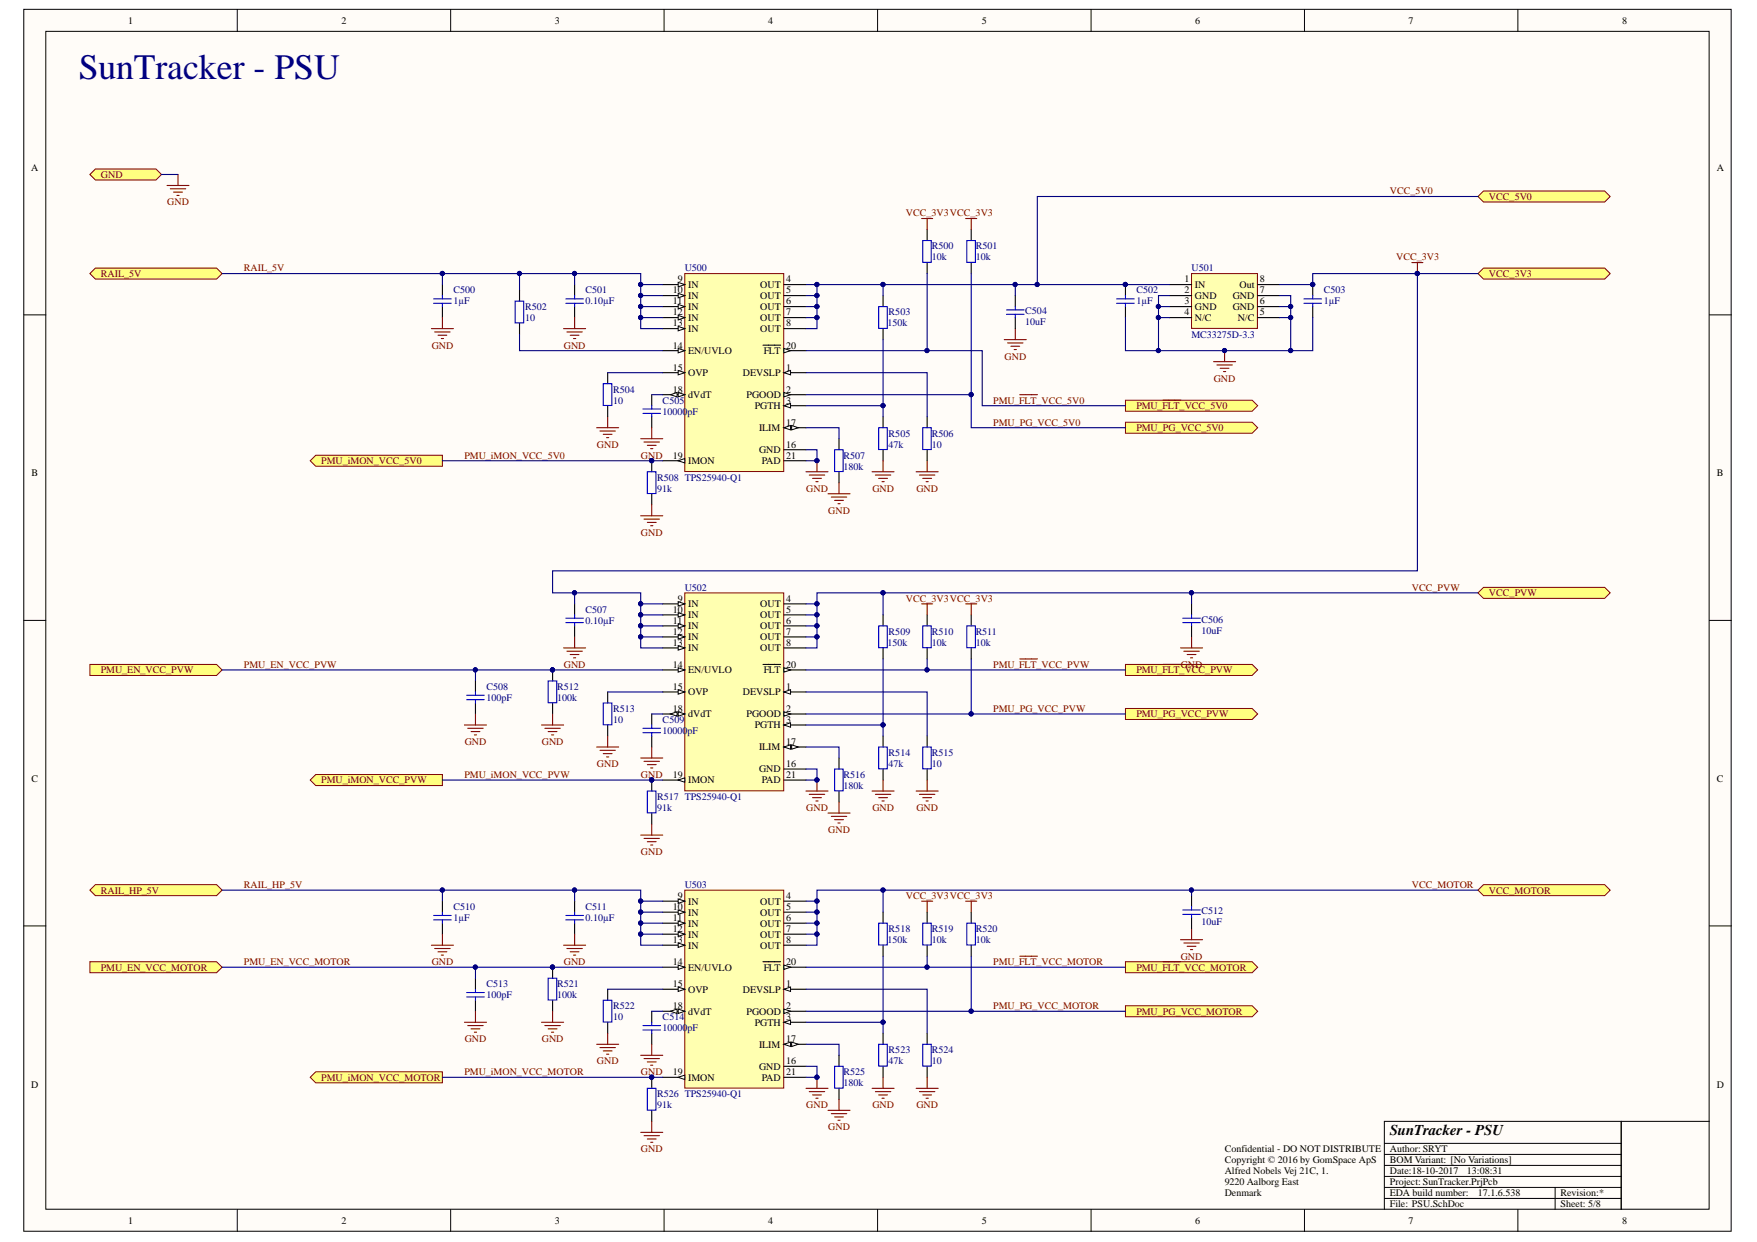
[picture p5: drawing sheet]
<svg xmlns="http://www.w3.org/2000/svg" width="297mm" height="210mm" viewBox="0 0 297 210" stroke-linecap="round" stroke-linejoin="round" font-family="sans-serif">
<defs><g id="words">
<text font-size="6" fill="#000080" x="13.3" y="13.3">SunTracker - PSU</text>
<text font-size="2.5" x="235" y="191.8">SunTracker - PSU</text>
<g font-size="1.7">
<text x="21.7" y="4">1</text>
<text x="57.7" y="4">2</text>
<text x="93.8" y="4">3</text>
<text x="129.9" y="4">4</text>
<text x="166" y="4">5</text>
<text x="202.1" y="4">6</text>
<text x="238.1" y="4">7</text>
<text x="274.2" y="4">8</text>
<text x="5.3" y="28.9">A</text>
<text x="290.2" y="28.9">A</text>
<text x="114.6" y="47.7">9</text>
<text x="132.9" y="47.7">4</text>
<text x="200.2" y="47.7">1</text>
<text x="213" y="47.7">8</text>
<text x="113.7" y="49.6">10</text>
<text x="113.7" y="53.3">12</text>
<text x="113.8" y="51.4">11</text>
<text x="116.3" y="48.6">IN</text>
<text x="116.3" y="50.5">IN</text>
<text x="116.3" y="52.4">IN</text>
<text x="128.5" y="48.6">OUT</text>
<text x="128.5" y="50.5">OUT</text>
<text x="128.5" y="52.4">OUT</text>
<text x="132.9" y="49.6">5</text>
<text x="132.9" y="51.4">6</text>
<text x="132.9" y="53.3">7</text>
<text x="200.2" y="51.4">3</text>
<text x="200.2" y="53.3">4</text>
<text x="200.2" y="49.6">2</text>
<text x="202" y="52.4">GND</text>
<text x="202" y="48.6">IN</text>
<text x="202" y="50.5">GND</text>
<text x="208.4" y="52.4">GND</text>
<text x="208.4" y="50.5">GND</text>
<text x="209.5" y="48.6">Out</text>
<text x="213" y="53.3">5</text>
<text x="213" y="51.4">6</text>
<text x="213" y="49.6">7</text>
<text x="113.7" y="55.2">13</text>
<text x="113.7" y="58.9">14</text>
<text x="116.3" y="54.2">IN</text>
<text x="116.3" y="56.1">IN</text>
<text x="116.3" y="59.8">EN/UVLO</text>
<text x="128.5" y="54.2">OUT</text>
<text x="128.5" y="56.1">OUT</text>
<text x="129.1" y="59.8">FLT</text>
<text x="132.9" y="55.2">8</text>
<text x="132.9" y="58.9">20</text>
<text x="202" y="54.2">N/C</text>
<text x="209.3" y="54.2">N/C</text>
<text x="113.7" y="62.6">15</text>
<text x="116.3" y="63.6">OVP</text>
<text x="125.6" y="63.6">DEVSLP</text>
<text x="132.9" y="62.6">1</text>
<text x="113.7" y="66.4">18</text>
<text x="116.3" y="67.3">dVdT</text>
<text x="126.2" y="67.3">PGOOD</text>
<text x="127.6" y="69.1">PGTH</text>
<text x="132.9" y="66.4">2</text>
<text x="132.9" y="68.2">3</text>
<text x="132.9" y="71.9">17</text>
<text x="113.7" y="77.5">19</text>
<text x="128.3" y="76.6">GND</text>
<text x="128.3" y="72.9">ILIM</text>
<text x="132.9" y="75.7">16</text>
<text x="132.9" y="77.5">21</text>
<text x="5.3" y="80.5">B</text>
<text x="116.3" y="78.4">IMON</text>
<text x="128.8" y="78.4">PAD</text>
<text x="290.3" y="80.5">B</text>
<text x="114.6" y="101.7">9</text>
<text x="132.9" y="101.7">4</text>
<text x="113.7" y="103.6">10</text>
<text x="113.7" y="107.3">12</text>
<text x="113.8" y="105.4">11</text>
<text x="116.3" y="102.6">IN</text>
<text x="116.3" y="104.5">IN</text>
<text x="116.3" y="106.3">IN</text>
<text x="128.5" y="102.6">OUT</text>
<text x="128.5" y="104.5">OUT</text>
<text x="128.5" y="106.3">OUT</text>
<text x="132.9" y="103.6">5</text>
<text x="132.9" y="105.4">6</text>
<text x="132.9" y="107.3">7</text>
<text x="113.7" y="109.1">13</text>
<text x="113.7" y="112.9">14</text>
<text x="116.3" y="108.2">IN</text>
<text x="116.3" y="110.1">IN</text>
<text x="116.3" y="113.8">EN/UVLO</text>
<text x="128.5" y="108.2">OUT</text>
<text x="128.5" y="110.1">OUT</text>
<text x="129.1" y="113.8">FLT</text>
<text x="132.9" y="109.1">8</text>
<text x="132.9" y="112.9">20</text>
<text x="113.7" y="116.6">15</text>
<text x="116.3" y="117.5">OVP</text>
<text x="125.6" y="117.5">DEVSLP</text>
<text x="132.9" y="116.6">1</text>
<text x="113.7" y="120.3">18</text>
<text x="116.3" y="121.2">dVdT</text>
<text x="126.2" y="121.2">PGOOD</text>
<text x="127.6" y="123.1">PGTH</text>
<text x="132.9" y="120.3">2</text>
<text x="132.9" y="122.2">3</text>
<text x="132.9" y="125.9">17</text>
<text x="113.7" y="131.4">19</text>
<text x="128.3" y="130.5">GND</text>
<text x="128.3" y="126.8">ILIM</text>
<text x="132.9" y="129.6">16</text>
<text x="132.9" y="131.4">21</text>
<text x="5.3" y="132.2">C</text>
<text x="116.3" y="132.4">IMON</text>
<text x="128.8" y="132.4">PAD</text>
<text x="290.3" y="132.2">C</text>
<text x="113.7" y="153.8">10</text>
<text x="113.8" y="155.7">11</text>
<text x="114.6" y="151.9">9</text>
<text x="116.3" y="152.9">IN</text>
<text x="116.3" y="154.7">IN</text>
<text x="128.5" y="152.9">OUT</text>
<text x="128.5" y="154.7">OUT</text>
<text x="132.9" y="151.9">4</text>
<text x="132.9" y="153.8">5</text>
<text x="132.9" y="155.7">6</text>
<text x="113.7" y="157.5">12</text>
<text x="113.7" y="159.4">13</text>
<text x="116.3" y="156.6">IN</text>
<text x="116.3" y="158.5">IN</text>
<text x="116.3" y="160.3">IN</text>
<text x="128.5" y="156.6">OUT</text>
<text x="128.5" y="158.5">OUT</text>
<text x="128.5" y="160.3">OUT</text>
<text x="132.9" y="157.5">7</text>
<text x="132.9" y="159.4">8</text>
<text x="113.7" y="163.1">14</text>
<text x="113.7" y="166.8">15</text>
<text x="116.3" y="164">EN/UVLO</text>
<text x="116.3" y="167.8">OVP</text>
<text x="125.6" y="167.8">DEVSLP</text>
<text x="129.1" y="164">FLT</text>
<text x="132.9" y="166.8">1</text>
<text x="132.9" y="163.1">20</text>
<text x="113.7" y="170.5">18</text>
<text x="116.3" y="171.5">dVdT</text>
<text x="126.2" y="171.5">PGOOD</text>
<text x="127.6" y="173.3">PGTH</text>
<text x="132.9" y="170.5">2</text>
<text x="132.9" y="172.4">3</text>
<text x="128.3" y="177.1">ILIM</text>
<text x="132.9" y="179.8">16</text>
<text x="132.9" y="176.1">17</text>
<text x="5.3" y="183.8">D</text>
<text x="113.7" y="181.7">19</text>
<text x="116.3" y="182.6">IMON</text>
<text x="128.3" y="180.8">GND</text>
<text x="128.8" y="182.6">PAD</text>
<text x="132.9" y="181.7">21</text>
<text x="290.2" y="183.8">D</text>
<text x="207.1" y="196.6">Copyright © 2016 by GomSpace ApS</text>
<text x="207.1" y="194.7">Confidential - DO NOT DISTRIBUTE</text>
<text x="235" y="194.7">Author: SRYT</text>
<text x="235" y="196.6">BOM Variant: [No Variations]</text>
<text x="207.1" y="198.4">Alfred Nobels Vej 21C, 1.</text>
<text x="207.1" y="200.3">9220 Aalborg East</text>
<text x="207.1" y="202.2">Denmark</text>
<text x="235" y="198.4">Date:18-10-2017</text>
<text x="235" y="200.3">Project: SunTracker.PrjPcb</text>
<text x="235" y="202.2">EDA build number:</text>
<text x="248" y="198.4">13:08:31</text>
<text x="249.9" y="202.2">17.1.6.538</text>
<text x="263.8" y="202.2">Revision:*</text>
<text x="21.7" y="206.8">1</text>
<text x="57.7" y="206.8">2</text>
<text x="93.8" y="206.8">3</text>
<text x="129.9" y="206.8">4</text>
<text x="166" y="206.8">5</text>
<text x="202.1" y="206.8">6</text>
<text x="235" y="204">File: PSU.SchDoc</text>
<text x="238.1" y="206.8">7</text>
<text x="263.8" y="204">Sheet: 5/8</text>
<text x="274.2" y="206.8">8</text>
</g>
<g font-size="1.7" fill="#800000">
<text x="17" y="30">GND</text>
<text x="28.3" y="34.7">GND</text>
<text x="235" y="32.8">VCC_5V0</text>
<text x="251.7" y="33.8">VCC_5V0</text>
<text x="153.2" y="36.6">VCC_3V3VCC_3V3</text>
<text x="17" y="46.8">RAIL_5V</text>
<text x="41.2" y="45.9">RAIL_5V</text>
<text x="236" y="44">VCC_3V3</text>
<text x="251.7" y="46.8">VCC_3V3</text>
<text x="73" y="58.9">GND</text>
<text x="95.3" y="58.9">GND</text>
<text x="169.8" y="60.8">GND</text>
<text x="205.2" y="64.5">GND</text>
<text x="167.9" y="71.9">PMU_PG_VCC_5V0</text>
<text x="167.9" y="68.2">PMU_FLT_VCC_5V0</text>
<text x="192.1" y="69.1">PMU_FLT_VCC_5V0</text>
<text x="78.5" y="77.5">PMU_iMON_VCC_5V0</text>
<text x="100.9" y="75.7">GND</text>
<text x="108.3" y="77.5">GND</text>
<text x="192.1" y="72.9">PMU_PG_VCC_5V0</text>
<text x="54.3" y="78.4">PMU_iMON_VCC_5V0</text>
<text x="136.3" y="83.1">GND</text>
<text x="147.5" y="83.1">GND</text>
<text x="154.9" y="83.1">GND</text>
<text x="140" y="86.8">GND</text>
<text x="108.3" y="90.5">GND</text>
<text x="153.2" y="101.7">VCC_3V3VCC_3V3</text>
<text x="238.7" y="99.8">VCC_PVW</text>
<text x="251.7" y="100.8">VCC_PVW</text>
<text x="17" y="113.8">PMU_EN_VCC_PVW</text>
<text x="41.2" y="112.9">PMU_EN_VCC_PVW</text>
<text x="95.3" y="112.9">GND</text>
<text x="167.9" y="112.9">PMU_FLT_VCC_PVW</text>
<text x="192.1" y="113.8">PMU_FLT_VCC_PVW</text>
<text x="199.6" y="112.9">GND</text>
<text x="78.6" y="125.9">GND</text>
<text x="91.6" y="125.9">GND</text>
<text x="167.9" y="120.3">PMU_PG_VCC_PVW</text>
<text x="192.1" y="121.2">PMU_PG_VCC_PVW</text>
<text x="78.5" y="131.4">PMU_iMON_VCC_PVW</text>
<text x="100.9" y="129.6">GND</text>
<text x="108.3" y="131.4">GND</text>
<text x="54.3" y="132.4">PMU_iMON_VCC_PVW</text>
<text x="136.3" y="137.1">GND</text>
<text x="147.5" y="137.1">GND</text>
<text x="154.9" y="137.1">GND</text>
<text x="140" y="140.8">GND</text>
<text x="108.3" y="144.5">GND</text>
<text x="17" y="151">RAIL_HP_5V</text>
<text x="41.2" y="150.1">RAIL_HP_5V</text>
<text x="153.2" y="151.9">VCC_3V3VCC_3V3</text>
<text x="238.7" y="150.1">VCC_MOTOR</text>
<text x="251.7" y="151">VCC_MOTOR</text>
<text x="17" y="164">PMU_EN_VCC_MOTOR</text>
<text x="41.2" y="163.1">PMU_EN_VCC_MOTOR</text>
<text x="73" y="163.1">GND</text>
<text x="95.3" y="163.1">GND</text>
<text x="167.9" y="163.1">PMU_FLT_VCC_MOTOR</text>
<text x="192.1" y="164">PMU_FLT_VCC_MOTOR</text>
<text x="199.6" y="162.2">GND</text>
<text x="167.9" y="170.5">PMU_PG_VCC_MOTOR</text>
<text x="192.1" y="171.5">PMU_PG_VCC_MOTOR</text>
<text x="78.6" y="176.1">GND</text>
<text x="91.6" y="176.1">GND</text>
<text x="100.9" y="179.8">GND</text>
<text x="54.3" y="182.6">PMU_iMON_VCC_MOTOR</text>
<text x="78.5" y="181.7">PMU_iMON_VCC_MOTOR</text>
<text x="108.3" y="181.7">GND</text>
<text x="136.3" y="187.3">GND</text>
<text x="140" y="191">GND</text>
<text x="147.5" y="187.3">GND</text>
<text x="154.9" y="187.3">GND</text>
<text x="108.3" y="194.7">GND</text>
</g>
<g font-size="1.7" fill="#000080">
<text x="115.8" y="45.9">U500</text>
<text x="157.5" y="42.1">R500</text>
<text x="157.5" y="44">10k</text>
<text x="165" y="42.1">R501</text>
<text x="165" y="44">10k</text>
<text x="201.4" y="45.9">U501</text>
<text x="76.7" y="49.6">C500</text>
<text x="76.7" y="51.4">1µF</text>
<text x="88.8" y="52.4">R502</text>
<text x="99" y="49.6">C501</text>
<text x="99" y="51.4">0.10µF</text>
<text x="150.2" y="53.3">R503</text>
<text x="173.3" y="53.1">C504</text>
<text x="192.1" y="49.6">C502</text>
<text x="192.1" y="51.4">1µF</text>
<text x="223.8" y="49.6">C503</text>
<text x="223.8" y="51.4">1µF</text>
<text x="88.8" y="54.2">10</text>
<text x="150" y="55.2">150k</text>
<text x="173.3" y="55">10uF</text>
<text x="201.4" y="57.1">MC33275D-3.3</text>
<text x="103.7" y="66.4">R504</text>
<text x="103.7" y="68.2">10</text>
<text x="112" y="68.2">C505</text>
<text x="112" y="70.1">10000pF</text>
<text x="142.6" y="77.5">R507</text>
<text x="150.2" y="73.8">R505</text>
<text x="150.2" y="75.7">47k</text>
<text x="157.5" y="73.8">R506</text>
<text x="157.5" y="75.7">10</text>
<text x="111.1" y="81.2">R508 TPS25940-Q1</text>
<text x="111.1" y="83.1">91k</text>
<text x="142.6" y="79.4">180k</text>
<text x="115.8" y="99.8">U502</text>
<text x="99" y="103.6">C507</text>
<text x="99" y="105.4">0.10µF</text>
<text x="150.2" y="107.3">R509</text>
<text x="157.5" y="107.3">R510</text>
<text x="165" y="107.3">R511</text>
<text x="203.1" y="105.2">C506</text>
<text x="203.1" y="107.1">10uF</text>
<text x="150" y="109.1">150k</text>
<text x="157.5" y="109.1">10k</text>
<text x="165" y="109.1">10k</text>
<text x="82.2" y="116.6">C508</text>
<text x="82.2" y="118.4">100pF</text>
<text x="94.2" y="116.6">R512</text>
<text x="94.2" y="118.4">100k</text>
<text x="103.7" y="120.3">R513</text>
<text x="103.7" y="122.2">10</text>
<text x="112" y="122.2">C509</text>
<text x="112" y="124">10000pF</text>
<text x="142.6" y="131.4">R516</text>
<text x="150.2" y="127.7">R514</text>
<text x="150.2" y="129.6">47k</text>
<text x="157.5" y="127.7">R515</text>
<text x="157.5" y="129.6">10</text>
<text x="111.1" y="135.2">R517 TPS25940-Q1</text>
<text x="111.1" y="137.1">91k</text>
<text x="142.6" y="133.3">180k</text>
<text x="76.7" y="153.8">C510</text>
<text x="76.7" y="155.7">1µF</text>
<text x="99" y="153.8">C511</text>
<text x="99" y="155.7">0.10µF</text>
<text x="115.8" y="150.1">U503</text>
<text x="203.1" y="154.5">C512</text>
<text x="150" y="159.4">150k</text>
<text x="150.2" y="157.5">R518</text>
<text x="157.5" y="157.5">R519</text>
<text x="157.5" y="159.4">10k</text>
<text x="165" y="157.5">R520</text>
<text x="165" y="159.4">10k</text>
<text x="203.1" y="156.4">10uF</text>
<text x="82.2" y="166.8">C513</text>
<text x="94.2" y="166.8">R521</text>
<text x="82.2" y="168.7">100pF</text>
<text x="94.2" y="168.7">100k</text>
<text x="103.7" y="170.5">R522</text>
<text x="103.7" y="172.4">10</text>
<text x="112" y="172.4">C514</text>
<text x="112" y="174.3">10000pF</text>
<text x="150.2" y="178">R523</text>
<text x="150.2" y="179.8">47k</text>
<text x="157.5" y="178">R524</text>
<text x="157.5" y="179.8">10</text>
<text x="111.1" y="185.4">R526 TPS25940-Q1</text>
<text x="142.6" y="181.7">R525</text>
<text x="142.6" y="183.6">180k</text>
<text x="111.1" y="187.3">91k</text>
</g>
</g></defs>
<g fill="#fffcf8" stroke="#000" stroke-width=".17">
<path d="M4 1.6h288.7v206.5h-288.7z"/>
<path d="M7.7 5.3h281.2v199.1h-281.2z"/>
</g>
<g fill="none" stroke="#000" stroke-width=".17">
<path d="M40.1 1.6v3.7M76.2 1.6v3.7M112.3 1.6v3.7M148.4 1.6v3.7M184.5 1.6v3.7M220.5 1.6v3.7M256.6 1.6v3.7M4 53.2h3.7M289 53.2h3.7M4 104.8h3.7M289 104.8h3.7M4 156.5h3.7"/>
<path d="M289 156.5h3.7M234 197h40.1M234 195.1h40.1M234 198.8h40.1M234 193.2h40.1M289 189.5h-14.9v14.9v-14.9h-40.1v14.9M40.1 204.4v3.7M76.2 204.4v3.7M112.3 204.4v3.7M148.4 204.4v3.7M184.5 204.4v3.7M220.5 204.4v3.7"/>
<path d="M234 202.5h40.1M234 200.7h40.1M256.6 204.4v3.7M262.9 200.7v3.7"/>
</g>
<path d="M201.4 46.2h11.2v9.3h-11.2z" fill="#ffffb0" stroke="#800000" stroke-width=".17"/>
<path d="M197.7 51.8h3.7M197.7 53.7h3.7M197.7 48.1h3.7M197.7 50h3.7M212.6 51.8h3.7M212.6 53.7h3.7M212.6 48.1h3.7M212.6 50h3.7" fill="none" stroke="#000" stroke-width=".19"/>
<g fill="#ffff80" stroke="#800000" stroke-width=".17">
<path d="M15.2 46.2l.9-.9h20.5l.9 .9-.9 1h-20.5z" fill-rule="evenodd"/>
<path d="M249.9 46.2l.9-.9h20.5l.9 .9-.9 1h-20.5z" fill-rule="evenodd"/>
<path d="M249.9 33.2l.9-.9h20.5l.9 .9-.9 .9h-20.5z" fill-rule="evenodd"/>
<path d="M52.4 77.9l1-1h21.4v1.9h-21.4z" fill-rule="evenodd"/>
<path d="M190.3 71.4h21.4l.9 .9-.9 .9h-21.4z" fill-rule="evenodd"/>
<path d="M190.3 67.6h21.4l.9 1-.9 .9h-21.4z" fill-rule="evenodd"/>
</g>
<path d="M196.6 67.6h3" fill="none" stroke="#800000" stroke-width=".19"/>
<path d="M15.2 29.5l.9-.9h10.3l.9 .9-.9 .9h-10.3z" fill-rule="evenodd" fill="#ffff80" stroke="#800000" stroke-width=".17"/>
<path d="M115.8 46.2h16.7v33.5h-16.7z" fill="#ffffb0" stroke="#800000" stroke-width=".17"/>
<path d="M132.5 63h3.8" fill="none" stroke="#000" stroke-width=".19"/>
<path d="M132.5 63l1.1-.4v.8z" fill="#fffcf8"/>
<path d="M132.5 63l1.1-.4v.8z" fill="none" stroke="#000" stroke-width=".17"/>
<path d="M132.5 66.7h3.8" fill="none" stroke="#000" stroke-width=".19"/>
<path d="M132.5 66.3l1.1 .4-1.1 .4z" fill="#fffcf8"/>
<path d="M132.5 66.3l1.1 .4-1.1 .4z" fill="none" stroke="#000" stroke-width=".17"/>
<path d="M132.5 68.6h3.8" fill="none" stroke="#000" stroke-width=".19"/>
<path d="M132.5 68.6l1.1-.4v.7z" fill="#fffcf8"/>
<path d="M132.5 68.6l1.1-.4v.7z" fill="none" stroke="#000" stroke-width=".17"/>
<path d="M112 48.1h3.8M132.5 48.1h3.8M132.5 50h3.8M132.5 51.8h3.8M132.5 53.7h3.8M132.5 55.5h3.8" fill="none" stroke="#000" stroke-width=".19"/>
<path d="M114.7 47.7l1.1 .4-1.1 .4z" fill="#fffcf8"/>
<path d="M114.7 47.7l1.1 .4-1.1 .4z" fill="none" stroke="#000" stroke-width=".17"/>
<path d="M112 50h3.8" fill="none" stroke="#000" stroke-width=".19"/>
<path d="M114.7 49.6l1.1 .4-1.1 .3z" fill="#fffcf8"/>
<path d="M114.7 49.6l1.1 .4-1.1 .3z" fill="none" stroke="#000" stroke-width=".17"/>
<path d="M112 51.8h3.8" fill="none" stroke="#000" stroke-width=".19"/>
<path d="M114.7 51.4l1.1 .4-1.1 .4z" fill="#fffcf8"/>
<path d="M114.7 51.4l1.1 .4-1.1 .4z" fill="none" stroke="#000" stroke-width=".17"/>
<path d="M112 53.7h3.8" fill="none" stroke="#000" stroke-width=".19"/>
<path d="M114.7 53.3l1.1 .4-1.1 .4z" fill="#fffcf8"/>
<path d="M114.7 53.3l1.1 .4-1.1 .4z" fill="none" stroke="#000" stroke-width=".17"/>
<path d="M112 55.5h3.8" fill="none" stroke="#000" stroke-width=".19"/>
<path d="M114.7 55.2l1.1 .3-1.1 .4z" fill="#fffcf8"/>
<path d="M114.7 55.2l1.1 .3-1.1 .4z" fill="none" stroke="#000" stroke-width=".17"/>
<path d="M112 59.3h3.8" fill="none" stroke="#000" stroke-width=".19"/>
<path d="M114.7 58.9l1.1 .4-1.1 .3z" fill="#fffcf8"/>
<path d="M114.7 58.9l1.1 .4-1.1 .3z" fill="none" stroke="#000" stroke-width=".17"/>
<path d="M112 63h3.8" fill="none" stroke="#000" stroke-width=".19"/>
<path d="M114.7 62.6l1.1 .4-1.1 .4z" fill="#fffcf8"/>
<path d="M114.7 62.6l1.1 .4-1.1 .4z" fill="none" stroke="#000" stroke-width=".17"/>
<path d="M132.5 76h3.8M132.5 72.3h3.8" fill="none" stroke="#000" stroke-width=".19"/>
<path d="M132.5 72.3l1.1-.4v.8z" fill="#fffcf8"/>
<path d="M132.5 72.3l1.1-.4v.8z" fill="none" stroke="#000" stroke-width=".17"/>
<path d="M133.8 71.9l1.2 .4-1.2 .4z" fill="#fffcf8"/>
<path d="M133.8 71.9l1.2 .4-1.2 .4z" fill="none" stroke="#000" stroke-width=".17"/>
<path d="M112 66.7h3.8" fill="none" stroke="#000" stroke-width=".19"/>
<path d="M114.7 66.3l1.1 .4-1.1 .4z" fill="#fffcf8"/>
<path d="M114.7 66.3l1.1 .4-1.1 .4z" fill="none" stroke="#000" stroke-width=".17"/>
<path d="M113.3 66.7l1.2-.4v.8z" fill="#fffcf8"/>
<path d="M113.3 66.7l1.2-.4v.8z" fill="none" stroke="#000" stroke-width=".17"/>
<path d="M112 77.9h3.8" fill="none" stroke="#000" stroke-width=".19"/>
<path d="M114.7 77.9l1.1-.4v.7z" fill="#fffcf8"/>
<path d="M114.7 77.9l1.1-.4v.7z" fill="none" stroke="#000" stroke-width=".17"/>
<path d="M132.5 59.3h3.8" fill="none" stroke="#000" stroke-width=".19"/>
<path d="M132.5 58.9l1.1 .4-1.1 .3z" fill="#fffcf8"/>
<path d="M132.5 58.9l1.1 .4-1.1 .3z" fill="none" stroke="#000" stroke-width=".17"/>
<path d="M97.1 48.1v1.9M97.1 51.8v1.9M129 58.3h3M110.2 77.9v1.8M132.5 77.9h3.8M141.8 74.1v1.9M141.8 79.7v1.9M110.2 83.5v1.8" fill="none" stroke="#000" stroke-width=".19"/>
<g fill="none" stroke="#800000" stroke-width=".19">
<path d="M28.2 31.3h3.8M28.8 31.9h2.6M29.3 32.5h1.5M29.9 33h.4M30.1 29.5v1.8M95.3 55.5h3.7M95.8 56.1h2.6M96.4 56.7h1.5M97 57.2h.3M97.1 53.7v1.8M100.9 72.3h3.7M101.4 72.8h2.6"/>
<path d="M102 73.4h1.5M102.5 74h.4M102.7 70.4v1.9M136.3 79.7h3.7M138.1 77.9v1.8M136.8 80.3h2.6M137.4 80.8h1.5M137.9 81.4h.4M140 83.5h3.7M140.5 84h2.6M141.1 84.6h1.5M141.7 85.1h.3"/>
<path d="M141.8 81.6v1.9"/>
</g>
<g fill="#000080" stroke="#000080" stroke-width=".17">
<circle cx="138.1" cy="77.9" r=".35"/>
<circle cx="110.2" cy="77.9" r=".35"/>
</g>
<path d="M95.7 50.5h2.9M95.7 51.3h2.9M97.1 50v.5M97.1 51.3v.5M109.4 79.7h1.5v3.7h-1.5zM141.1 76h1.4v3.7h-1.4z" fill="none" stroke="#00f" stroke-width=".19"/>
<path d="M115.8 100.2h16.7v33.5h-16.7z" fill="#ffffb0" stroke="#800000" stroke-width=".17"/>
<path d="M132.5 116.9h3.8" fill="none" stroke="#000" stroke-width=".19"/>
<path d="M132.5 116.9l1.1-.3v.7z" fill="#fffcf8"/>
<path d="M132.5 116.9l1.1-.3v.7z" fill="none" stroke="#000" stroke-width=".17"/>
<path d="M132.5 120.7h3.8" fill="none" stroke="#000" stroke-width=".19"/>
<path d="M132.5 120.3l1.1 .4-1.1 .3z" fill="#fffcf8"/>
<path d="M132.5 120.3l1.1 .4-1.1 .3z" fill="none" stroke="#000" stroke-width=".17"/>
<path d="M132.5 122.5h3.8" fill="none" stroke="#000" stroke-width=".19"/>
<path d="M132.5 122.5l1.1-.3v.7z" fill="#fffcf8"/>
<path d="M132.5 122.5l1.1-.3v.7z" fill="none" stroke="#000" stroke-width=".17"/>
<path d="M112 102.1h3.8M132.5 102.1h3.8M132.5 103.9h3.8M132.5 105.8h3.8M132.5 107.6h3.8M132.5 109.5h3.8" fill="none" stroke="#000" stroke-width=".19"/>
<path d="M114.7 101.7l1.1 .4-1.1 .3z" fill="#fffcf8"/>
<path d="M114.7 101.7l1.1 .4-1.1 .3z" fill="none" stroke="#000" stroke-width=".17"/>
<path d="M112 103.9h3.8" fill="none" stroke="#000" stroke-width=".19"/>
<path d="M114.7 103.5l1.1 .4-1.1 .4z" fill="#fffcf8"/>
<path d="M114.7 103.5l1.1 .4-1.1 .4z" fill="none" stroke="#000" stroke-width=".17"/>
<path d="M112 105.8h3.8" fill="none" stroke="#000" stroke-width=".19"/>
<path d="M114.7 105.4l1.1 .4-1.1 .4z" fill="#fffcf8"/>
<path d="M114.7 105.4l1.1 .4-1.1 .4z" fill="none" stroke="#000" stroke-width=".17"/>
<path d="M112 107.6h3.8" fill="none" stroke="#000" stroke-width=".19"/>
<path d="M114.7 107.3l1.1 .3-1.1 .4z" fill="#fffcf8"/>
<path d="M114.7 107.3l1.1 .3-1.1 .4z" fill="none" stroke="#000" stroke-width=".17"/>
<path d="M112 109.5h3.8" fill="none" stroke="#000" stroke-width=".19"/>
<path d="M114.7 109.1l1.1 .4-1.1 .4z" fill="#fffcf8"/>
<path d="M114.7 109.1l1.1 .4-1.1 .4z" fill="none" stroke="#000" stroke-width=".17"/>
<path d="M112 113.2h3.8" fill="none" stroke="#000" stroke-width=".19"/>
<path d="M114.7 112.9l1.1 .3-1.1 .4z" fill="#fffcf8"/>
<path d="M114.7 112.9l1.1 .3-1.1 .4z" fill="none" stroke="#000" stroke-width=".17"/>
<path d="M112 116.9h3.8" fill="none" stroke="#000" stroke-width=".19"/>
<path d="M114.7 116.6l1.1 .3-1.1 .4z" fill="#fffcf8"/>
<path d="M114.7 116.6l1.1 .3-1.1 .4z" fill="none" stroke="#000" stroke-width=".17"/>
<path d="M132.5 130h3.8M132.5 126.2h3.8" fill="none" stroke="#000" stroke-width=".19"/>
<path d="M132.5 126.2l1.1-.3v.7z" fill="#fffcf8"/>
<path d="M132.5 126.2l1.1-.3v.7z" fill="none" stroke="#000" stroke-width=".17"/>
<path d="M133.8 125.9l1.2 .3-1.2 .4z" fill="#fffcf8"/>
<path d="M133.8 125.9l1.2 .3-1.2 .4z" fill="none" stroke="#000" stroke-width=".17"/>
<path d="M112 120.7h3.8" fill="none" stroke="#000" stroke-width=".19"/>
<path d="M114.7 120.3l1.1 .4-1.1 .3z" fill="#fffcf8"/>
<path d="M114.7 120.3l1.1 .4-1.1 .3z" fill="none" stroke="#000" stroke-width=".17"/>
<path d="M113.3 120.7l1.2-.4v.7z" fill="#fffcf8"/>
<path d="M113.3 120.7l1.2-.4v.7z" fill="none" stroke="#000" stroke-width=".17"/>
<path d="M112 131.8h3.8" fill="none" stroke="#000" stroke-width=".19"/>
<path d="M114.7 131.8l1.1-.3v.7z" fill="#fffcf8"/>
<path d="M114.7 131.8l1.1-.3v.7z" fill="none" stroke="#000" stroke-width=".17"/>
<path d="M132.5 113.2h3.8" fill="none" stroke="#000" stroke-width=".19"/>
<path d="M132.5 112.9l1.1 .3-1.1 .4z" fill="#fffcf8"/>
<path d="M132.5 112.9l1.1 .3-1.1 .4z" fill="none" stroke="#000" stroke-width=".17"/>
<path d="M129 112.3h3M132.5 131.8h3.8M141.8 128.1v1.9M141.8 133.7v1.9" fill="none" stroke="#000" stroke-width=".19"/>
<path d="M141.1 130h1.4v3.7h-1.4z" fill="none" stroke="#00f" stroke-width=".19"/>
<path d="M140 137.4h3.7M140.5 138h2.6M141.1 138.5h1.5M141.7 139.1h.3M141.8 135.6v1.8" fill="none" stroke="#800000" stroke-width=".19"/>
<g fill="#ffff80" stroke="#800000" stroke-width=".17">
<path d="M190.3 119.7h21.4l.9 1-.9 .9h-21.4z" fill-rule="evenodd"/>
<path d="M15.2 112.3h21.4l.9 .9-.9 1h-21.4z" fill-rule="evenodd"/>
<path d="M249.9 100.2l.9-.9h20.5l.9 .9-.9 .9h-20.5z" fill-rule="evenodd"/>
<path d="M190.3 112.3h21.4l.9 .9-.9 1h-21.4z" fill-rule="evenodd"/>
</g>
<path d="M196.6 112.3h3" fill="none" stroke="#800000" stroke-width=".19"/>
<path d="M52.4 131.8l1-.9h21.4v1.9h-21.4z" fill-rule="evenodd" fill="#ffff80" stroke="#800000" stroke-width=".17"/>
<path d="M190.3 48.1v1.9M190.3 51.8v1.9M221.9 48.1v1.9M221.9 51.8v1.9M97.1 102.1v1.8M97.1 105.8v1.8" fill="none" stroke="#000" stroke-width=".19"/>
<g fill="#000080" stroke="#000080" stroke-width=".17">
<circle cx="221.9" cy="48.1" r=".35"/>
<circle cx="190.2" cy="48.1" r=".35"/>
<circle cx="207" cy="59.2" r=".35"/>
</g>
<path d="M188.8 50.5h3M188.8 51.3h3M190.3 50v.5M190.3 51.3v.5M220.4 50.5h3M220.4 51.3h3M221.9 50v.5M221.9 51.3v.5M95.7 104.5h2.9M95.7 105.2h2.9M97.1 103.9v.6M97.1 105.2v.6" fill="none" stroke="#00f" stroke-width=".19"/>
<path d="M207 59.3v1.8M205.2 61.1h3.7M205.7 61.7h2.6M206.3 62.2h1.5M206.8 62.8h.4M95.3 109.5h3.7M95.8 110.1h2.6M96.4 110.6h1.5M97 111.2h.3M97.1 107.6v1.9" fill="none" stroke="#800000" stroke-width=".19"/>
<g fill="#ffff80" stroke="#800000" stroke-width=".17">
<path d="M249.9 150.4l.9-.9h20.5l.9 .9-.9 1h-20.5z" fill-rule="evenodd"/>
<path d="M15.2 162.5h21.4l.9 1-.9 .9h-21.4z" fill-rule="evenodd"/>
<path d="M190.3 162.5h21.4l.9 1-.9 .9h-21.4z" fill-rule="evenodd"/>
</g>
<path d="M196.6 162.5h3" fill="none" stroke="#800000" stroke-width=".19"/>
<g fill="#ffff80" stroke="#800000" stroke-width=".17">
<path d="M15.2 150.4l.9-.9h20.5l.9 .9-.9 1h-20.5z" fill-rule="evenodd"/>
<path d="M190.3 170h21.4l.9 .9-.9 .9h-21.4z" fill-rule="evenodd"/>
<path d="M52.4 182.1l1-1h21.4v1.9h-21.4z" fill-rule="evenodd"/>
</g>
<path d="M115.8 150.4h16.7v33.5h-16.7z" fill="#ffffb0" stroke="#800000" stroke-width=".17"/>
<path d="M132.5 167.2h3.8" fill="none" stroke="#000" stroke-width=".19"/>
<path d="M132.5 167.2l1.1-.4v.8z" fill="#fffcf8"/>
<path d="M132.5 167.2l1.1-.4v.8z" fill="none" stroke="#000" stroke-width=".17"/>
<path d="M132.5 170.9h3.8" fill="none" stroke="#000" stroke-width=".19"/>
<path d="M132.5 170.5l1.1 .4-1.1 .4z" fill="#fffcf8"/>
<path d="M132.5 170.5l1.1 .4-1.1 .4z" fill="none" stroke="#000" stroke-width=".17"/>
<path d="M132.5 172.8h3.8" fill="none" stroke="#000" stroke-width=".19"/>
<path d="M132.5 172.8l1.1-.4v.7z" fill="#fffcf8"/>
<path d="M132.5 172.8l1.1-.4v.7z" fill="none" stroke="#000" stroke-width=".17"/>
<path d="M112 152.3h3.8M132.5 152.3h3.8M132.5 154.2h3.8M132.5 156h3.8M132.5 157.9h3.8M132.5 159.7h3.8" fill="none" stroke="#000" stroke-width=".19"/>
<path d="M114.7 151.9l1.1 .4-1.1 .4z" fill="#fffcf8"/>
<path d="M114.7 151.9l1.1 .4-1.1 .4z" fill="none" stroke="#000" stroke-width=".17"/>
<path d="M112 154.2h3.8" fill="none" stroke="#000" stroke-width=".19"/>
<path d="M114.7 153.8l1.1 .4-1.1 .3z" fill="#fffcf8"/>
<path d="M114.7 153.8l1.1 .4-1.1 .3z" fill="none" stroke="#000" stroke-width=".17"/>
<path d="M112 156h3.8" fill="none" stroke="#000" stroke-width=".19"/>
<path d="M114.7 155.6l1.1 .4-1.1 .4z" fill="#fffcf8"/>
<path d="M114.7 155.6l1.1 .4-1.1 .4z" fill="none" stroke="#000" stroke-width=".17"/>
<path d="M112 157.9h3.8" fill="none" stroke="#000" stroke-width=".19"/>
<path d="M114.7 157.5l1.1 .4-1.1 .4z" fill="#fffcf8"/>
<path d="M114.7 157.5l1.1 .4-1.1 .4z" fill="none" stroke="#000" stroke-width=".17"/>
<path d="M112 159.7h3.8" fill="none" stroke="#000" stroke-width=".19"/>
<path d="M114.7 159.4l1.1 .3-1.1 .4z" fill="#fffcf8"/>
<path d="M114.7 159.4l1.1 .3-1.1 .4z" fill="none" stroke="#000" stroke-width=".17"/>
<path d="M112 163.5h3.8" fill="none" stroke="#000" stroke-width=".19"/>
<path d="M114.7 163.1l1.1 .4-1.1 .3z" fill="#fffcf8"/>
<path d="M114.7 163.1l1.1 .4-1.1 .3z" fill="none" stroke="#000" stroke-width=".17"/>
<path d="M112 167.2h3.8" fill="none" stroke="#000" stroke-width=".19"/>
<path d="M114.7 166.8l1.1 .4-1.1 .4z" fill="#fffcf8"/>
<path d="M114.7 166.8l1.1 .4-1.1 .4z" fill="none" stroke="#000" stroke-width=".17"/>
<path d="M132.5 176.5h3.8M132.5 180.2h3.8" fill="none" stroke="#000" stroke-width=".19"/>
<path d="M132.5 176.5l1.1-.4v.8z" fill="#fffcf8"/>
<path d="M132.5 176.5l1.1-.4v.8z" fill="none" stroke="#000" stroke-width=".17"/>
<path d="M133.8 176.1l1.2 .4-1.2 .4z" fill="#fffcf8"/>
<path d="M133.8 176.1l1.2 .4-1.2 .4z" fill="none" stroke="#000" stroke-width=".17"/>
<path d="M112 170.9h3.8" fill="none" stroke="#000" stroke-width=".19"/>
<path d="M114.7 170.5l1.1 .4-1.1 .4z" fill="#fffcf8"/>
<path d="M114.7 170.5l1.1 .4-1.1 .4z" fill="none" stroke="#000" stroke-width=".17"/>
<path d="M113.3 170.9l1.2-.4v.8z" fill="#fffcf8"/>
<path d="M113.3 170.9l1.2-.4v.8z" fill="none" stroke="#000" stroke-width=".17"/>
<path d="M112 182.1h3.8" fill="none" stroke="#000" stroke-width=".19"/>
<path d="M114.7 182.1l1.1-.4v.7z" fill="#fffcf8"/>
<path d="M114.7 182.1l1.1-.4v.7z" fill="none" stroke="#000" stroke-width=".17"/>
<path d="M132.5 163.5h3.8" fill="none" stroke="#000" stroke-width=".19"/>
<path d="M132.5 163.1l1.1 .4-1.1 .3z" fill="#fffcf8"/>
<path d="M132.5 163.1l1.1 .4-1.1 .3z" fill="none" stroke="#000" stroke-width=".17"/>
<g fill="none" stroke="#000" stroke-width=".19">
<path d="M156.7 38.8v1.9M164.2 38.8v1.9M74.8 48.1v1.9M74.8 51.8v1.9M87.8 49v1.9M87.8 54.6v1.9M149.3 50v1.8M149.3 55.5v1.9M156.7 44.4v1.8M164.2 44.4v1.8M171.6 50v1.8M171.6 53.7v1.8"/>
<path d="M102.7 63v1.8M102.7 68.6v1.8M110.2 66.7v1.9M110.2 70.4v1.9M149.3 70.4v1.9M149.3 76v1.9M156.7 70.4v1.9M156.7 76v1.9M80.4 115.1v1.8M80.4 118.8v1.9M93.4 113.2v1.9M93.4 118.8v1.9"/>
<path d="M102.7 116.9v1.9M149.3 103.9v1.9M149.3 109.5v1.9M156.7 103.9v1.9M156.7 109.5v1.9M164.2 103.9v1.9M164.2 109.5v1.9M201.4 102.1v1.8M201.4 105.8v1.8M102.7 122.5v1.9M110.2 120.7v1.8M110.2 124.4v1.8"/>
<path d="M110.2 131.8v1.9M110.2 137.4v1.9M149.3 124.4v1.8M149.3 130v1.8M156.7 124.4v1.8M156.7 130v1.8M74.8 152.3v1.9M74.8 156v1.9M97.1 152.3v1.9M97.1 156v1.9M149.3 154.2v1.8M149.3 159.7v1.9"/>
<path d="M156.7 154.2v1.8M156.7 159.7v1.9M164.2 154.2v1.8M164.2 159.7v1.9M201.4 151.4v1.8M201.4 155.1v1.9M80.4 165.3v1.9M80.4 169v1.9M93.4 163.5v1.8M93.4 169v1.9M102.7 167.2v1.8M102.7 172.8v1.8"/>
<path d="M110.2 170.9v1.9M110.2 174.6v1.9M129 162.5h3M141.8 178.4v1.8M149.3 174.6v1.9M156.7 174.6v1.9M110.2 182.1v1.8M110.2 187.7v1.8M132.5 182.1h3.8M141.8 183.9v1.9M149.3 180.2v1.9M156.7 180.2v1.9"/>
</g>
<g fill="none" stroke="#00f" stroke-width=".19">
<path d="M73.3 50.5h3M73.3 51.3h3M74.8 50v.5M74.8 51.3v.5M87.1 50.9h1.4v3.7h-1.4zM148.5 51.8h1.5v3.7h-1.5zM156 40.7h1.4v3.6h-1.4zM163.4 40.7h1.5v3.6h-1.5zM170.2 52.4h2.9M170.2 53.1h2.9M171.6 51.8v.6M171.6 53.1v.6"/>
<path d="M102 64.8h1.4v3.7h-1.4zM108.7 69.1h3M108.7 69.9h3M110.2 68.6v.5M110.2 69.9v.5M148.5 72.3h1.5v3.7h-1.5zM156 72.3h1.4v3.7h-1.4zM78.9 118.2h3M78.9 117.5h3M80.4 116.9v.6M80.4 118.2v.6M92.7 115.1h1.4v3.7h-1.4z"/>
<path d="M102 118.8h1.4v3.7h-1.4zM148.5 105.8h1.5v3.7h-1.5zM156 105.8h1.4v3.7h-1.4zM163.4 105.8h1.5v3.7h-1.5zM200 104.5h2.9M200 105.2h2.9M201.4 103.9v.6M201.4 105.2v.6M108.7 123.1h3M108.7 123.8h3M109.4 133.7h1.5v3.7h-1.5zM110.2 122.5v.6"/>
<path d="M110.2 123.8v.6M148.5 126.2h1.5v3.7h-1.5zM156 126.2h1.4v3.7h-1.4zM73.3 154.7h3M73.3 155.5h3M74.8 154.2v.5M74.8 155.5v.5M95.7 154.7h2.9M95.7 155.5h2.9M97.1 154.2v.5M97.1 155.5v.5M148.5 156h1.5v3.7h-1.5z"/>
<path d="M156 156h1.4v3.7h-1.4zM163.4 156h1.5v3.7h-1.5zM200 153.8h2.9M200 154.5h2.9M201.4 153.2v.6M201.4 154.5v.6M78.9 168.5h3M78.9 167.7h3M80.4 167.2v.5M80.4 168.5v.5M92.7 165.3h1.4v3.7h-1.4zM102 169h1.4v3.7h-1.4z"/>
<path d="M108.7 173.3h3M108.7 174.1h3M110.2 172.8v.5M110.2 174.1v.5M148.5 176.5h1.5v3.7h-1.5zM156 176.5h1.4v3.7h-1.4zM109.4 183.9h1.5v3.7h-1.5zM141.1 180.2h1.4v3.7h-1.4z"/>
</g>
<g fill="none" stroke="#800000" stroke-width=".19">
<path d="M155.8 36.9h1.9M156.7 36.9v1.9M163.3 36.9h1.8M164.2 36.9v1.9M72.9 55.5h3.8M73.5 56.1h2.6M74 56.7h1.5M74.6 57.2h.4M74.8 53.7v1.8M169.8 57.4h3.7M170.3 58h2.6M170.9 58.5h1.5"/>
<path d="M171.5 59.1h.3M171.6 55.5v1.9M238.7 44.4h1.9M239.6 44.4v1.8M108.3 74.1h3.7M108.9 74.7h2.6M109.4 75.3h1.5M110 75.8h.4M110.2 72.3v1.8M147.4 79.7h3.8M149.3 77.9v1.8M154.9 79.7h3.7"/>
<path d="M156.7 77.9v1.8M172.4 66.7h3M108.3 87.2h3.7M108.9 87.7h2.6M109.4 88.3h1.5M110 88.8h.4M110.2 85.3v1.9M148 80.3h2.6M148.5 80.8h1.5M149.1 81.4h.4M155.4 80.3h2.6M156 80.8h1.5"/>
<path d="M156.6 81.4h.3M155.8 102.1h1.9M156.7 102.1v1.8M163.3 102.1h1.8M164.2 102.1v1.8M172.4 111.4h3M199.6 109.5h3.7M200.1 110.1h2.6M200.7 110.6h1.5M201.3 111.2h.3M201.4 107.6v1.9M78.5 122.5h3.7"/>
<path d="M79.1 123.1h2.6M79.6 123.6h1.5M80.2 124.2h.4M80.4 120.7v1.8M91.6 122.5h3.7M92.1 123.1h2.6M92.7 123.6h1.5M93.2 124.2h.4M93.4 120.7v1.8M100.9 126.2h3.7M101.4 126.8h2.6M102 127.4h1.5"/>
<path d="M102.5 127.9h.4M102.7 124.4v1.8M108.3 128.1h3.7M108.9 128.7h2.6M109.4 129.2h1.5M110 129.8h.4M110.2 126.2v1.9M110.2 139.3v1.8M136.3 133.7h3.7M136.8 134.3h2.6M137.4 134.8h1.5M137.9 135.4h.4"/>
<path d="M138.1 131.8v1.9M147.4 133.7h3.8M148 134.3h2.6M148.5 134.8h1.5M149.1 135.4h.4M149.3 131.8v1.9M154.9 133.7h3.7M155.4 134.3h2.6M156 134.8h1.5M156.6 135.4h.3M156.7 131.8v1.9M72.9 159.7h3.8"/>
<path d="M74.8 157.9v1.8M95.3 159.7h3.7M97.1 157.9v1.8M108.3 141.1h3.7M108.9 141.7h2.6M109.4 142.3h1.5M110 142.8h.4M155.8 152.3h1.9M156.7 152.3v1.9M163.3 152.3h1.8M164.2 152.3v1.9M199.6 158.8h3.7"/>
<path d="M200.1 159.4h2.6M200.7 159.9h1.5M201.4 157v1.8M73.5 160.3h2.6M74 160.9h1.5M74.6 161.4h.4M78.5 172.8h3.7M79.1 173.3h2.6M79.6 173.9h1.5M80.2 174.4h.4M80.4 170.9v1.9M91.6 172.8h3.7"/>
<path d="M92.1 173.3h2.6M92.7 173.9h1.5M93.2 174.4h.4M93.4 170.9v1.9M95.8 160.3h2.6M96.4 160.9h1.5M97 161.4h.3M100.9 176.5h3.7M101.4 177h2.6M102 177.6h1.5M102.5 178.2h.4M102.7 174.6v1.9"/>
<path d="M108.3 178.4h3.7M108.9 178.9h2.6M109.4 179.5h1.5M110.2 176.5v1.9M172.4 161.6h3M201.3 160.5h.3M108.3 191.4h3.7M108.9 191.9h2.6M109.4 192.5h1.5M110 193.1h.4M110 180h.4M110.2 189.5v1.9"/>
<path d="M136.3 183.9h3.7M136.8 184.5h2.6M137.4 185h1.5M137.9 185.6h.4M138.1 182.1v1.8M140 187.7h3.7M140.5 188.2h2.6M141.1 188.8h1.5M141.7 189.3h.3M141.8 185.8v1.9M147.4 183.9h3.8M148 184.5h2.6"/>
<path d="M148.5 185h1.5M149.1 185.6h.4M149.3 182.1v1.8M154.9 183.9h3.7M155.4 184.5h2.6M156 185h1.5M156.6 185.6h.3M156.7 182.1v1.8"/>
</g>
<g fill="#000080" stroke="#000080" stroke-width=".17">
<circle cx="239.6" cy="46.2" r=".35"/>
<circle cx="110.2" cy="131.8" r=".35"/>
<circle cx="110.2" cy="182.1" r=".35"/>
<circle cx="138.1" cy="131.8" r=".35"/>
<circle cx="138.1" cy="182.1" r=".35"/>
<circle cx="93.4" cy="163.4" r=".35"/>
<circle cx="93.4" cy="113.2" r=".35"/>
<circle cx="108.3" cy="53.7" r=".35"/>
<circle cx="108.3" cy="51.8" r=".35"/>
<circle cx="108.3" cy="49.9" r=".35"/>
<circle cx="108.3" cy="48.1" r=".35"/>
<circle cx="138.1" cy="77.9" r=".35"/>
<circle cx="97.1" cy="46.2" r=".35"/>
<circle cx="108.3" cy="105.8" r=".35"/>
<circle cx="108.3" cy="103.9" r=".35"/>
<circle cx="221.9" cy="48.1" r=".35"/>
<circle cx="138.1" cy="53.7" r=".35"/>
<circle cx="138.1" cy="51.8" r=".35"/>
<circle cx="138.1" cy="49.9" r=".35"/>
<circle cx="138.1" cy="48.1" r=".35"/>
<circle cx="149.3" cy="48.1" r=".35"/>
<circle cx="171.6" cy="48.1" r=".35"/>
<circle cx="175.3" cy="48.1" r=".35"/>
<circle cx="190.2" cy="48.1" r=".35"/>
<circle cx="195.8" cy="59.2" r=".35"/>
<circle cx="207" cy="59.2" r=".35"/>
<circle cx="218.2" cy="59.2" r=".35"/>
<circle cx="218.2" cy="51.8" r=".35"/>
<circle cx="218.2" cy="53.7" r=".35"/>
<circle cx="195.8" cy="51.8" r=".35"/>
<circle cx="195.8" cy="53.7" r=".35"/>
<circle cx="97.1" cy="100.2" r=".35"/>
<circle cx="138.1" cy="102" r=".35"/>
<circle cx="138.1" cy="103.9" r=".35"/>
<circle cx="138.1" cy="105.8" r=".35"/>
<circle cx="138.1" cy="107.6" r=".35"/>
<circle cx="156.7" cy="113.2" r=".35"/>
<circle cx="164.2" cy="120.6" r=".35"/>
<circle cx="108.3" cy="107.6" r=".35"/>
<circle cx="108.3" cy="156" r=".35"/>
<circle cx="108.3" cy="154.1" r=".35"/>
<circle cx="108.3" cy="152.3" r=".35"/>
<circle cx="108.3" cy="157.9" r=".35"/>
<circle cx="97.1" cy="150.4" r=".35"/>
<circle cx="74.8" cy="150.4" r=".35"/>
<circle cx="138.1" cy="157.9" r=".35"/>
<circle cx="138.1" cy="156" r=".35"/>
<circle cx="138.1" cy="154.1" r=".35"/>
<circle cx="138.1" cy="152.3" r=".35"/>
<circle cx="149.3" cy="150.4" r=".35"/>
<circle cx="201.4" cy="150.4" r=".35"/>
<circle cx="108.3" cy="102" r=".35"/>
<circle cx="74.8" cy="46.2" r=".35"/>
<circle cx="110.2" cy="77.9" r=".35"/>
<circle cx="164.2" cy="66.7" r=".35"/>
<circle cx="156.7" cy="59.2" r=".35"/>
<circle cx="164.2" cy="170.9" r=".35"/>
<circle cx="156.7" cy="163.4" r=".35"/>
<circle cx="149.3" cy="100.2" r=".35"/>
<circle cx="149.3" cy="122.5" r=".35"/>
<circle cx="149.3" cy="172.7" r=".35"/>
<circle cx="149.3" cy="68.5" r=".35"/>
<circle cx="80.3" cy="163.4" r=".35"/>
<circle cx="80.3" cy="113.2" r=".35"/>
<circle cx="87.8" cy="46.2" r=".35"/>
<circle cx="201.4" cy="100.2" r=".35"/>
</g>
<g fill="none" stroke="#000080" stroke-width=".19">
<path d="M27.3 29.5h2.8M249.9 33.2h-74.5v14.9M37.5 46.2h70.8v9.3h3.7M74.8 46.2v1.9M87.8 56.5v2.8h24.2M87.8 46.2v2.8M97.1 46.2v1.9M108.3 53.7h3.7M108.3 51.8h3.7M108.3 50h3.7M108.3 48.1h3.7M136.3 59.3h29.8v9.3h24.2"/>
<path d="M136.3 53.7h1.8M136.3 51.8h1.8M136.3 50h1.8M136.3 48.1h1.8M149.3 57.4v13M149.3 48.1v1.9M156.7 46.2v13.1M164.2 46.2v20.5M171.6 48.1v1.9M190.3 53.7v5.6h31.6v-5.6M195.9 53.7h1.8M195.9 51.8h1.8"/>
<path d="M197.7 48.1h-59.6v7.4h-1.8M197.7 50h-1.8v9.3M216.3 50h1.9v9.3M216.3 53.7h1.9M216.3 51.8h1.9M239.6 46.2v50.3h-146.2v3.7h14.9v9.3h3.7M249.9 46.2h-28v1.9h-5.6M74.8 77.9h37.2M102.7 63h9.3M110.2 66.7h1.8M136.3 76h1.8v1.9h-1.8M136.3 72.3h5.5v1.8"/>
<path d="M136.3 66.7h27.9v5.6h26.1M136.3 63h20.4v7.4M136.3 68.6h13M37.5 113.2h74.5M80.4 113.2v1.9M97.1 100.2v1.9M102.7 116.9h9.3M108.3 105.8h3.7M108.3 103.9h3.7M108.3 102.1h3.7M108.3 107.6h3.7M136.3 113.2h54"/>
<path d="M136.3 116.9h20.4v7.5M136.3 105.8h1.8M136.3 103.9h1.8M136.3 102.1h1.8M136.3 107.6h1.8M149.3 111.4v13M149.3 100.2v3.7M156.7 111.4v1.8M164.2 111.4v9.3M201.4 100.2v1.9M249.9 100.2h-111.8v9.3h-1.8M74.8 131.8h37.2"/>
<path d="M110.2 120.7h1.8M136.3 126.2h5.5v1.9M136.3 120.7h54M136.3 130h1.8v1.8h-1.8M136.3 122.5h13M37.5 150.4h70.8v7.5h3.7M74.8 150.4v1.9M97.1 150.4v1.9M108.3 157.9v1.8h3.7M108.3 156h3.7M108.3 154.2h3.7M108.3 152.3h3.7"/>
<path d="M136.3 156h1.8M136.3 154.2h1.8M136.3 152.3h1.8M136.3 157.9h1.8M149.3 150.4v3.8M201.4 150.4v1M249.9 150.4h-111.8v9.3h-1.8M37.5 163.5h74.5M80.4 163.5v1.8M102.7 167.2h9.3M110.2 170.9h1.8M136.3 176.5h5.5v1.9"/>
<path d="M136.3 170.9h54M136.3 163.5h54M136.3 172.8h13v1.8M136.3 167.2h20.4v7.4M149.3 161.6v11.2M156.7 161.6v1.9M164.2 161.6v9.3M74.8 182.1h37.2M136.3 180.2h1.8v1.9h-1.8"/>
</g>
<use href="#words"/>
</svg>
